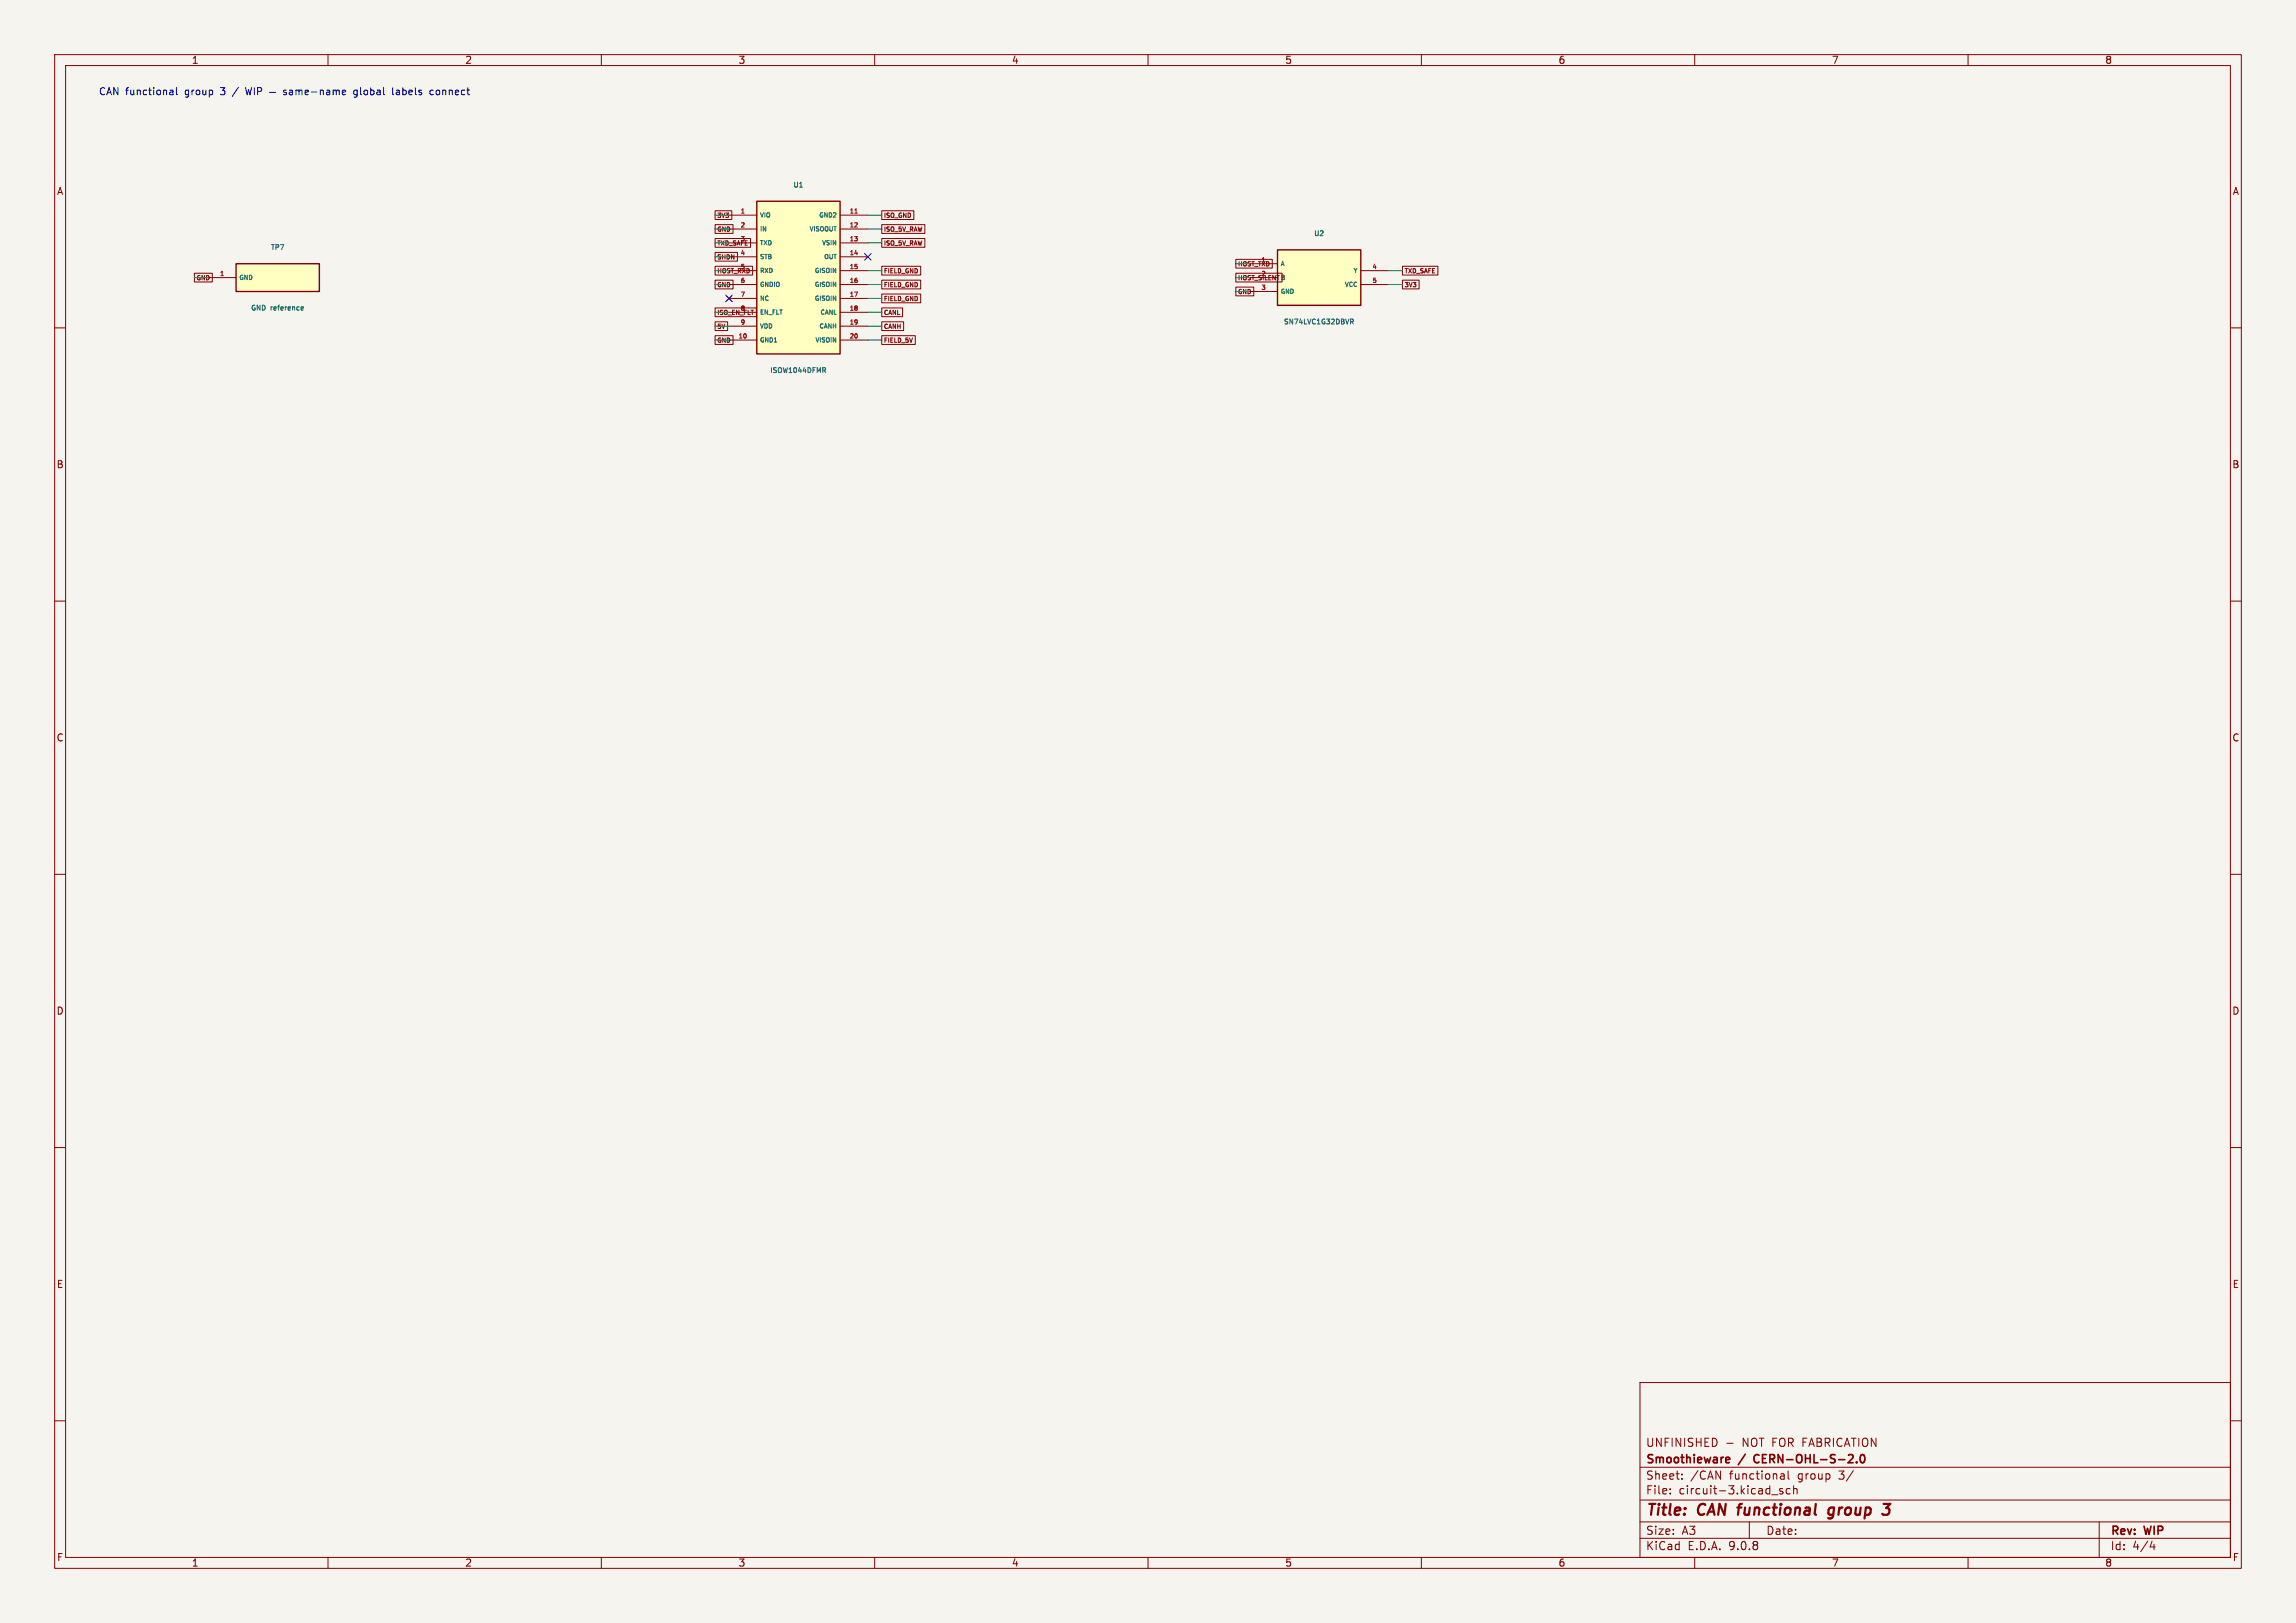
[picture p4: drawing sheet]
<svg xmlns="http://www.w3.org/2000/svg" width="420mm" height="297mm" viewBox="0 0 420 297" stroke-linecap="round" stroke-linejoin="round" font-family="sans-serif">
<defs><g id="words">
<g font-size="2.8" fill="#840000">
<text x="301" y="277.9">Title:</text>
<text x="310.6" y="277.9">CAN functional</text>
<text x="336.2" y="277.9">group</text>
</g>
<g font-size="2.1" fill="#840000">
<text x="301" y="268.2">Smoothieware</text>
<text x="301" y="265">UNFINISHED</text>
<text x="318.2" y="268.2">/</text>
<text x="318.7" y="265">NOT FOR FABRICATION</text>
<text x="321.5" y="268.2">CERN-OHL-S-2.0</text>
<text x="301" y="273.7">File:</text>
<text x="301" y="271">Sheet:</text>
<text x="307.1" y="273.7">circuit-3.kicad_sch</text>
<text x="309.2" y="271">/CAN</text>
<text x="316.4" y="271">functional</text>
<text x="329" y="271">group</text>
<text x="336.7" y="271">3/</text>
<text x="301" y="281.1">Size:</text>
<text x="307.6" y="281.1">A3</text>
<text x="323" y="281.1">Date:</text>
<text x="386" y="281.3">Rev:</text>
<text x="392.4" y="281.3">WIP</text>
<text x="301" y="283.9">KiCad</text>
<text x="308.7" y="283.9">E.D.A.</text>
<text x="316.3" y="283.9">9.0.8</text>
<text x="386" y="283.9">Id:</text>
<text x="390.1" y="283.9">4/4</text>
</g>
<g font-size="1.8" fill="#840000">
<text x="35" y="11.9">1</text>
<text x="85" y="11.9">2</text>
<text x="135" y="11.9">3</text>
<text x="185" y="11.9">4</text>
<text x="235" y="11.9">5</text>
<text x="285" y="11.9">6</text>
<text x="335" y="11.9">7</text>
<text x="385" y="11.9">8</text>
<text x="10.3" y="35.9">A</text>
<text x="408.3" y="35.9">A</text>
<text x="10.3" y="85.9">B</text>
<text x="408.2" y="85.9">B</text>
<text x="10.3" y="135.9">C</text>
<text x="408.2" y="135.9">C</text>
<text x="10.3" y="185.9">D</text>
<text x="408.2" y="185.9">D</text>
<text x="10.3" y="235.9">E</text>
<text x="408.3" y="235.9">E</text>
<text x="10.3" y="285.9">F</text>
<text x="35" y="286.9">1</text>
<text x="85" y="286.9">2</text>
<text x="135" y="286.9">3</text>
<text x="185" y="286.9">4</text>
<text x="235" y="286.9">5</text>
<text x="285" y="286.9">6</text>
<text x="335" y="286.9">7</text>
<text x="385" y="286.9">8</text>
<text x="408.3" y="285.9">F</text>
</g>
<g font-size="1.8" fill="#0000c2">
<text x="18" y="17.6">CAN functional</text>
<text x="33.9" y="17.6">group</text>
<text x="40.6" y="17.6">3</text>
<text x="43.1" y="17.6">/</text>
<text x="65.9" y="17.6">global</text>
<text x="73.2" y="17.6">labels</text>
<text x="80.3" y="17.6">connect</text>
</g>
<g font-size="1.3" fill="#006464">
<text x="145" y="34.5">U1</text>
<text x="49.4" y="45.9">TP7</text>
<text x="240.3" y="43.4">U2</text>
<text x="45.8" y="57">GND</text>
<text x="49.5" y="57">reference</text>
<text x="234.7" y="59.6">SN74LVC1G32DBVR</text>
<text x="140.8" y="68.4">ISOW1044DFMR</text>
</g>
<g font-size="1.1" fill="#840000">
<text x="131.1" y="40.1">3V3</text>
<text x="161.6" y="40.1">ISO_GND</text>
<text x="131.1" y="42.6">GND</text>
<text x="131.1" y="47.7">SHDN</text>
<text x="131.1" y="45.1">TXD_SAFE</text>
<text x="135.4" y="44.2">3</text>
<text x="161.6" y="42.6">ISO_5V_RAW</text>
<text x="161.6" y="45.1">ISO_5V_RAW</text>
<text x="35.9" y="51.5">GND</text>
<text x="131.1" y="50.2">HOST_RXD</text>
<text x="131.1" y="52.8">GND</text>
<text x="135.4" y="49.3">5</text>
<text x="161.6" y="50.2">FIELD_GND</text>
<text x="161.6" y="52.8">FIELD_GND</text>
<text x="226.4" y="48.9">HOST_TXD</text>
<text x="226.4" y="51.5">HOST_SILENT</text>
<text x="230.6" y="50.5">2</text>
<text x="256.8" y="52.8">3V3</text>
<text x="256.8" y="50.2">TXD_SAFE</text>
<text x="131.1" y="57.8">ISO_EN_FLT</text>
<text x="161.6" y="55.3">FIELD_GND</text>
<text x="161.6" y="57.8">CANL</text>
<text x="226.4" y="54">GND</text>
<text x="131.1" y="62.9">GND</text>
<text x="131.1" y="60.4">5V</text>
<text x="161.6" y="60.4">CANH</text>
<text x="161.6" y="62.9">FIELD_5V</text>
</g>
<g font-size="1.1" fill="#a90000">
<text x="135.4" y="39.1">1</text>
<text x="135.4" y="41.7">2</text>
<text x="155.3" y="39.1">11</text>
<text x="155.3" y="41.7">12</text>
<text x="135.4" y="46.7">4</text>
<text x="155.3" y="44.2">13</text>
<text x="155.3" y="46.7">14</text>
<text x="40.1" y="50.5">1</text>
<text x="135.4" y="51.8">6</text>
<text x="155.3" y="49.3">15</text>
<text x="155.3" y="51.8">16</text>
<text x="230.6" y="48">1</text>
<text x="230.6" y="53.1">3</text>
<text x="250.9" y="49.3">4</text>
<text x="250.9" y="51.8">5</text>
<text x="135.4" y="54.4">7</text>
<text x="135.4" y="56.9">8</text>
<text x="135.4" y="59.4">9</text>
<text x="155.3" y="54.4">17</text>
<text x="155.3" y="56.9">18</text>
<text x="155.3" y="59.4">19</text>
<text x="135" y="62">10</text>
<text x="155.3" y="62">20</text>
</g>
<g font-size="1.1" fill="#006464">
<text x="138.9" y="40">VIO</text>
<text x="149.7" y="40">GND2</text>
<text x="138.9" y="42.5">IN</text>
<text x="138.9" y="45.1">TXD</text>
<text x="138.9" y="47.6">STB</text>
<text x="147.9" y="42.5">VISOOUT</text>
<text x="150.2" y="45.1">VSIN</text>
<text x="150.6" y="47.6">OUT</text>
<text x="43.7" y="51.4">GND</text>
<text x="138.9" y="50.2">RXD</text>
<text x="138.9" y="52.7">GNDIO</text>
<text x="148.9" y="50.2">GISOIN</text>
<text x="148.9" y="52.7">GISOIN</text>
<text x="234.2" y="48.9">A</text>
<text x="234.2" y="51.4">B</text>
<text x="234.2" y="54">GND</text>
<text x="245.8" y="52.7">VCC</text>
<text x="247.4" y="50.2">Y</text>
<text x="138.9" y="55.2">NC</text>
<text x="138.9" y="57.8">EN_FLT</text>
<text x="148.9" y="55.2">GISOIN</text>
<text x="149.9" y="57.8">CANL</text>
<text x="138.9" y="60.3">VDD</text>
<text x="138.9" y="62.9">GND1</text>
<text x="149" y="62.9">VISOIN</text>
<text x="149.7" y="60.3">CANH</text>
</g>
</g></defs>
<path d="M0 0h420v297h-420z" fill="#f5f4ef" stroke="#f5f4ef" stroke-width=".18"/>
<g fill="none" stroke="#840000" stroke-width=".18">
<path d="M10 10h400v277h-400zM12 12h396v273h-396zM60 10v2M110 10v2M160 10v2M210 10v2M260 10v2M310 10v2M360 10v2M10 60h2M408 60h2M10 110h2"/>
<path d="M408 110h2M10 160h2M408 160h2M10 210h2M408 210h2M300 253h108v32h-108zM10 260h2M300 278.5h108M300 274.5h108M300 268.5h108M305.5 273.2v.2M305.5 272.5v.1"/>
<path d="M307.7 270.5v.2M307.7 269.8v.1M315.9 264.1h1.1M320 278.5v3M324.1 273.5h1.1M325.9 269.7h.3l.2 .2v.8M326.1 272.5l-.4-.1-.2 .2 .1 .2 .5 .2v.3h-.6M326.4 270.6l-.5 .1M326.4 270l-.5 .1M327.1 269.2v1.3l.2 .2M327.4 272.5l-.4-.1-.3 .3v.4l.2 .2h.5M328.1 272.5l.2-.1 .4 .1v.9"/>
<path d="M328.1 271.9v1.5M384 278.5v6.5M408 260h2M60 285v2M110 285v2M160 285v2M210 285v2M260 285v2M300 281.5h108M310 285v2M360 285v2M393.7 282l-.4 1.1h.9"/>
<path d="M394 282.6v1"/>
</g>
<path d="M335.3 277.5a.6 .6 0 0 1-.9 .3M335.3 275.9a.66 .66 0 0 0-.8 .4l-.1 .5 .2 .3 .2 .1 .5-.1M344.5 275.2h1.3l-.8 .8h.3l.3 .2v.6l-.5 .4h-.5" fill="none" stroke="#840000" stroke-width=".4"/>
<path d="M315.9 266.7l.4 .1 .1 .2-.7 .2M316.3 267.6l-.4 .1M321 266.4l-.2 .4 .2 .7M338 267.7h1M338.9 266.3v.5M339.6 267.5v.2M340.4 266.3l.2-.1a.8 .8 0 0 1 .5 .7 .8 .8 0 0 1-.5 .8l-.2-.2-.1-.4z" fill="none" stroke="#840000" stroke-width=".3"/>
<path d="M233.7 45.7h15.2v10.2h-15.2z" fill="#ffffc2"/>
<path d="M233.7 45.7h15.2v10.2h-15.2z" fill="none" stroke="#840000" stroke-width=".25"/>
<path d="M228.6 48.3h5.1M228.6 50.8h5.1M228.6 53.3h5.1M248.9 49.5h5.1M248.9 52.1h5.1" fill="none" stroke="#840000" stroke-width=".18"/>
<path d="M247 58.4h.4l.2 .2-.1 .2-.5 .1M247.3 58.9l.3 .4" fill="none" stroke="#006464" stroke-width=".18"/>
<path d="M138.4 36.8h15.3v28h-15.3z" fill="#ffffc2"/>
<path d="M138.4 36.8h15.3v28h-15.3z" fill="none" stroke="#840000" stroke-width=".25"/>
<g fill="none" stroke="#840000" stroke-width=".18">
<path d="M133.3 39.4h5.1M153.7 39.4h5M133 54.2l.7 .8M133.3 41.9h5.1M133.3 44.5h5.1M133.3 47h5.1M133.3 49.5h5.1M133.3 52.1h5.1M133.3 54.6h5.1M133.3 57.2h5.1M133.3 59.7h5.1M133.7 54.2l-.7 .8"/>
<path d="M153.7 41.9h5M153.7 44.5h5M153.7 47h5M153.7 49.5h5M153.7 52.1h5M153.7 54.6h5M153.7 57.2h5M153.7 59.7h5M133.3 62.2h5.1M153.7 62.2h5"/>
</g>
<path d="M156.4 39h.4" fill="none" stroke="#a90000" stroke-width=".18"/>
<path d="M150.7 67.7l.3 .5M150.8 67.3l.2 .1-.2 .3" fill="none" stroke="#006464" stroke-width=".18"/>
<path d="M43.2 48.3h15.2v5h-15.2z" fill="#ffffc2"/>
<path d="M43.2 48.3h15.2v5h-15.2z" fill="none" stroke="#840000" stroke-width=".25"/>
<g fill="none" stroke="#840000" stroke-width=".18">
<path d="M130.8 38.6h3.1v1.6h-3.1zM161.3 38.6h5.9v1.6h-5.9zM35.6 50h3.2v1.6h-3.2zM38.1 50.8h5.1M130.8 41.1h3.3v1.6h-3.3zM130.8 48.7h6.9v1.6h-6.9zM130.8 46.2h4.1v1.6h-4.1zM130.8 51.3h3.3v1.6h-3.3zM130.8 43.6h6.5v1.7h-6.5zM130.8 56.3h7.6v1.7h-7.6zM130.8 58.9h2.3v1.6h-2.3zM161.3 41.1h7.9v1.6h-7.9z"/>
<path d="M161.3 43.6h7.9v1.7h-7.9zM161.3 48.7h7.1v1.6h-7.1zM161.3 51.3h7.1v1.6h-7.1zM161.3 53.8h7.1v1.6h-7.1zM161.3 58.9h4v1.6h-4zM161.3 56.3h3.8v1.7h-3.8zM226.1 47.5h6.6v1.6h-6.6zM226.1 52.5h3.2v1.6h-3.2zM226.1 50h8.4v1.6h-8.4zM256.5 51.3h3.1v1.6h-3.1zM256.5 48.7h6.5v1.6h-6.5zM130.8 61.4h3.3v1.6h-3.3z"/>
<path d="M161.3 61.4h6.1v1.6h-6.1z"/>
</g>
<path d="M55.1 56.7h.3M55.1 56.2l.3-.1 .1 .3h-.4" fill="none" stroke="#006464" stroke-width=".18"/>
<g fill="none" stroke="#009600" stroke-width=".18">
<path d="M130.8 39.4h2.5M158.7 39.4h2.6M35.6 50.8h2.5M130.8 57.2h2.5M130.8 41.9h2.5M130.8 52.1h2.5M130.8 49.5h2.5M130.8 44.5h2.5M130.8 59.7h2.5M130.8 47h2.5M158.7 57.2h2.6M158.7 41.9h2.6"/>
<path d="M158.7 52.1h2.6M158.7 49.5h2.6M158.7 44.5h2.6M158.7 54.6h2.6M158.7 59.7h2.6M226.1 53.3h2.5M226.1 50.8h2.5M226.1 48.3h2.5M254 52.1h2.5M254 49.5h2.5M130.8 62.2h2.5M158.7 62.2h2.6"/>
</g>
<path d="M132.7 54l1.3 1.2M134 54l-1.3 1.2M158.1 46.4l1.3 1.2M159.4 46.4l-1.3 1.2" fill="none" stroke="#000084" stroke-width=".18"/>
<g fill="none" stroke="#0000c2" stroke-width=".18">
<path d="M31.2 16.5h.3l.2 .2v.6M31.7 17.3h-.5M31.7 16.8h-.5M32.3 16v1.2l.2 .1M44.9 16l.3 1.3 .3-.9 .2 .9 .3-1.3M46.5 16v1.3M47.1 16.7h.7l.1-.2-.1-.3-.7-.2v1.3M49.3 16.9h1.1M52.3 16.5h-.3l-.2 .2 .1 .1 .4 .2v.3h-.5M53 16.5h.4l.1 .8M53.5 16.8h-.4l-.2 .2 .2 .3h.4M54.1 16.6l.4-.1 .2 .2"/>
<path d="M54.1 16.5v.8M54.7 16.7l.2-.2h.3v.8M54.7 16.7v.6M55.8 16.9l.6-.1v-.3h-.4l-.2 .2 .1 .6h.5M57 16.8h1M58.6 16.6l.2-.1h.3v.8M58.6 16.5v.8M59.8 16.5h.5v.8M60.3 16.8h-.4l-.2 .2 .2 .3h.4M60.9 16.6l.4-.1 .2 .2M60.9 16.5v.8M61.5 16.7l.2-.2h.3l.1 .8"/>
<path d="M61.5 16.7v.6M62.6 16.9l.6-.1v-.3h-.4l-.2 .2 .1 .6h.5M65.3 16.5h-.3l-.3 .2 .1 .6h.5M65.3 16.5v1l-.2 .3-.3-.1M71.8 16v1.2l.2 .1M72.9 16.5h-.4M72.9 16.8h-.3l-.1 .2v.3h.4M79.3 16.5h-.4l-.3 .2 .2 .6h.5"/>
</g>
<use href="#words"/>
</svg>
